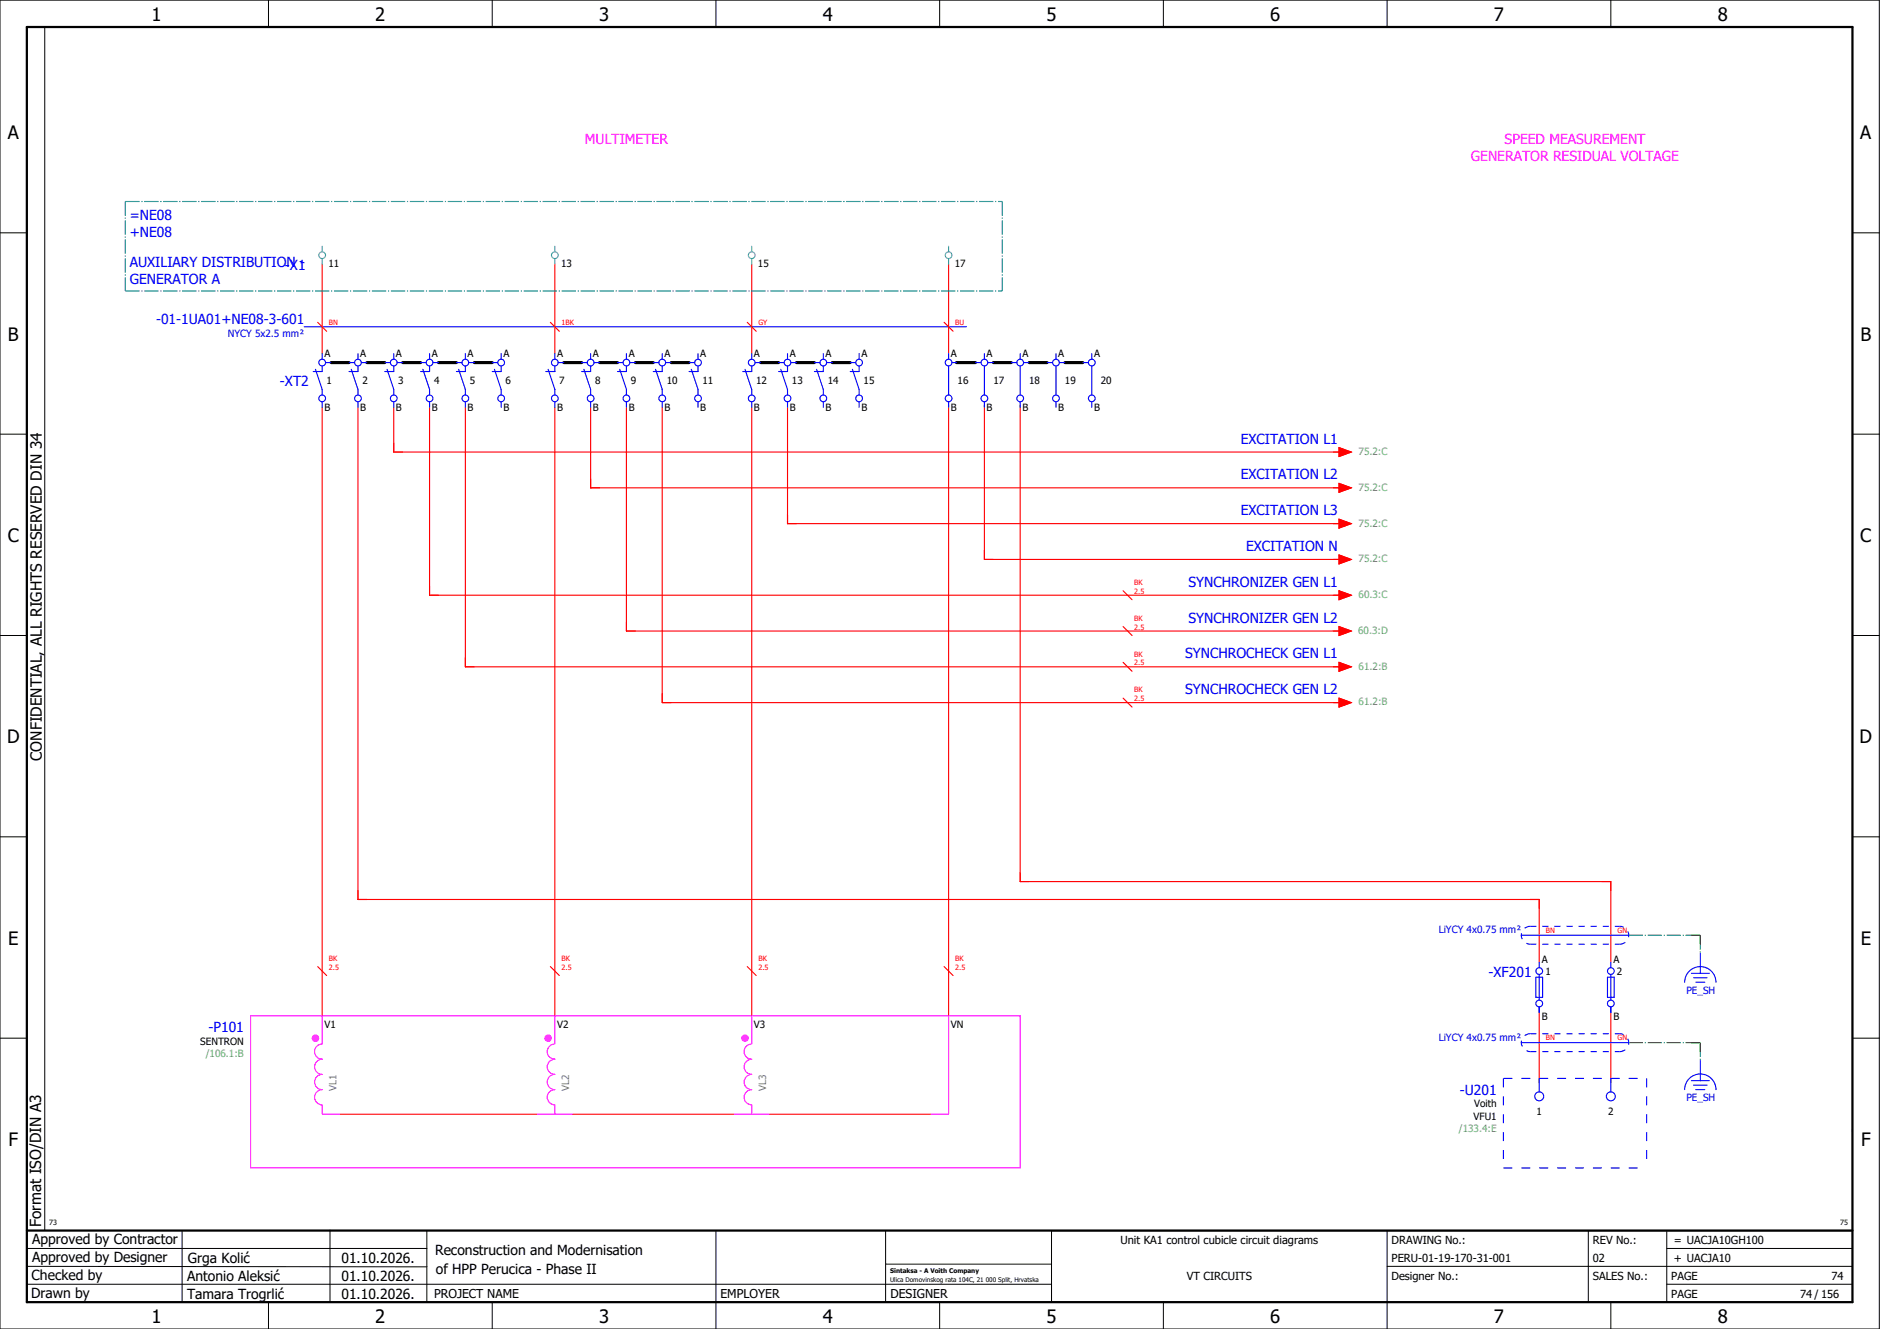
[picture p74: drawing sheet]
<svg xmlns="http://www.w3.org/2000/svg" width="420mm" height="297mm" viewBox="0 0 420 297" stroke-linecap="round" stroke-linejoin="round" font-family="sans-serif">
<defs><g id="words">
<g font-size="4.1">
<text x="33.9" y="4.7">1</text>
<text x="83.9" y="4.7">2</text>
<text x="133.9" y="4.7">3</text>
<text x="183.9" y="4.7">4</text>
<text x="233.9" y="4.7">5</text>
<text x="283.9" y="4.7">6</text>
<text x="333.9" y="4.7">7</text>
<text x="383.9" y="4.7">8</text>
<text x="1.8" y="31.2">A</text>
<text x="415.8" y="31.2">A</text>
<text x="1.8" y="76.2">B</text>
<text x="415.8" y="76.2">B</text>
<text x="1.8" y="121.2">C</text>
<text x="415.8" y="121.2">C</text>
<text x="1.6" y="166.2">D</text>
<text x="415.6" y="166.2">D</text>
<text x="1.8" y="211.2">E</text>
<text x="415.8" y="211.2">E</text>
<text x="1.9" y="256.2">F</text>
<text x="415.9" y="256.2">F</text>
<text x="33.9" y="295.7">1</text>
<text x="83.9" y="295.7">2</text>
<text x="133.9" y="295.7">3</text>
<text x="183.9" y="295.7">4</text>
<text x="233.9" y="295.7">5</text>
<text x="283.9" y="295.7">6</text>
<text x="333.9" y="295.7">7</text>
<text x="383.9" y="295.7">8</text>
</g>
<g font-size="3.4">
<text x="9.4" y="170" transform="rotate(-90 9.4 170)">CONFIDENTIAL, ALL RIGHTS RESERVED DIN 34</text>
<text x="9.2" y="274.3" transform="rotate(-90 9.2 274.3)">Format ISO/DIN A3</text>
</g>
<g font-size="3.1" fill="#f0f">
<text x="130.7" y="32.1">MULTIMETER</text>
<text x="328.8" y="35.9">GENERATOR RESIDUAL VOLTAGE</text>
<text x="336.3" y="32.1">SPEED MEASUREMENT</text>
</g>
<g font-size="3.1" fill="#00f">
<text x="29" y="49.1">=NE08</text>
<text x="29" y="52.9">+NE08</text>
<text x="29" y="59.6">AUXILIARY DISTRIBUTION -</text>
<text x="29" y="63.4">GENERATOR A</text>
<text x="63.7" y="60.3">-X1</text>
<text x="34.9" y="72.4">-01-1UA01+NE08-3-601</text>
<text x="62.6" y="86.3">-XT2</text>
<text x="277.3" y="99.1">EXCITATION L1</text>
<text x="277.3" y="107.1">EXCITATION L2</text>
<text x="277.3" y="115.1">EXCITATION L3</text>
<text x="278.5" y="123.1">EXCITATION N</text>
<text x="265.6" y="131.1">SYNCHRONIZER GEN L1</text>
<text x="265.6" y="139.1">SYNCHRONIZER GEN L2</text>
<text x="264.9" y="147.1">SYNCHROCHECK GEN L1</text>
<text x="264.9" y="155.1">SYNCHROCHECK GEN L2</text>
<text x="332.7" y="218.3">-XF201</text>
<text x="46.6" y="230.6">-P101</text>
<text x="326.2" y="244.6">-U201</text>
</g>
<g font-size="3.1">
<text x="7.2" y="278.1">Approved by Contractor</text>
<text x="97.2" y="280.5">Reconstruction and Modernisation</text>
<text x="7.1" y="286.1">Checked by</text>
<text x="7.2" y="282.1">Approved by Designer</text>
<text x="41.8" y="286.2">Antonio Aleksić</text>
<text x="42" y="282.3">Grga Kolić</text>
<text x="76.3" y="282.3">01.10.2026.</text>
<text x="76.3" y="286.3">01.10.2026.</text>
<text x="97.4" y="284.8">of HPP Perucica - Phase II</text>
<text x="6.9" y="290">Drawn by</text>
<text x="41.8" y="290.3">Tamara Trogrlić</text>
<text x="76.3" y="290.3">01.10.2026.</text>
</g>
<g font-size="2.7">
<text x="97" y="290.1">PROJECT NAME</text>
<text x="161" y="290.1">EMPLOYER</text>
<text x="199" y="290.1">DESIGNER</text>
</g>
<g font-size="2.5">
<text x="250.4" y="278">Unit KA1 control cubicle circuit diagrams</text>
<text x="311" y="278">DRAWING No.:</text>
<text x="356" y="278">REV No.:</text>
<text x="374.1" y="278">= UACJA10GH100</text>
<text x="265.2" y="286">VT CIRCUITS</text>
<text x="311" y="286">Designer No.:</text>
<text x="311" y="282">PERU-01-19-170-31-001</text>
<text x="356" y="286">SALES No.:</text>
<text x="356" y="282">02</text>
<text x="373.5" y="286">PAGE</text>
<text x="374.1" y="282.1">+ UACJA10</text>
<text x="409.3" y="286">74</text>
<text x="373.5" y="290">PAGE</text>
<text x="402.3" y="290">74 / 156</text>
</g>
<g font-size="2.2">
<text x="73.4" y="59.7">11</text>
<text x="125.4" y="59.7">13</text>
<text x="169.4" y="59.7">15</text>
<text x="213.4" y="59.7">17</text>
<text x="72.5" y="79.8">A</text>
<text x="80.5" y="79.8">A</text>
<text x="88.5" y="79.8">A</text>
<text x="96.5" y="79.8">A</text>
<text x="104.5" y="79.8">A</text>
<text x="112.5" y="79.8">A</text>
<text x="124.5" y="79.8">A</text>
<text x="132.5" y="79.8">A</text>
<text x="140.5" y="79.8">A</text>
<text x="148.5" y="79.8">A</text>
<text x="156.5" y="79.8">A</text>
<text x="168.5" y="79.8">A</text>
<text x="176.5" y="79.8">A</text>
<text x="184.5" y="79.8">A</text>
<text x="192.5" y="79.8">A</text>
<text x="212.5" y="79.8">A</text>
<text x="220.5" y="79.8">A</text>
<text x="228.5" y="79.8">A</text>
<text x="236.5" y="79.8">A</text>
<text x="244.5" y="79.8">A</text>
<text x="73" y="85.9">1</text>
<text x="81" y="85.9">2</text>
<text x="89" y="85.9">3</text>
<text x="97" y="85.9">4</text>
<text x="105" y="85.9">5</text>
<text x="113" y="85.9">6</text>
<text x="125" y="85.9">7</text>
<text x="133" y="85.9">8</text>
<text x="141" y="85.9">9</text>
<text x="149" y="85.9">10</text>
<text x="157" y="85.9">11</text>
<text x="169" y="85.9">12</text>
<text x="177" y="85.9">13</text>
<text x="185" y="85.9">14</text>
<text x="193" y="85.9">15</text>
<text x="214" y="85.9">16</text>
<text x="222" y="85.9">17</text>
<text x="230" y="85.9">18</text>
<text x="238" y="85.9">19</text>
<text x="246" y="85.9">20</text>
<text x="72.5" y="91.8">B</text>
<text x="80.5" y="91.8">B</text>
<text x="88.5" y="91.8">B</text>
<text x="96.5" y="91.8">B</text>
<text x="104.5" y="91.8">B</text>
<text x="112.5" y="91.8">B</text>
<text x="124.5" y="91.8">B</text>
<text x="132.5" y="91.8">B</text>
<text x="140.5" y="91.8">B</text>
<text x="148.5" y="91.8">B</text>
<text x="156.5" y="91.8">B</text>
<text x="168.5" y="91.8">B</text>
<text x="176.5" y="91.8">B</text>
<text x="184.5" y="91.8">B</text>
<text x="192.5" y="91.8">B</text>
<text x="212.5" y="91.8">B</text>
<text x="220.5" y="91.8">B</text>
<text x="228.5" y="91.8">B</text>
<text x="236.5" y="91.8">B</text>
<text x="244.5" y="91.8">B</text>
<text x="344.6" y="215.2">A</text>
<text x="360.6" y="215.2">A</text>
<text x="345.4" y="218">1</text>
<text x="361.4" y="218">2</text>
<text x="344.6" y="227.9">B</text>
<text x="360.6" y="227.9">B</text>
<text x="44.7" y="233.5">SENTRON</text>
<text x="72.5" y="229.8">V1</text>
<text x="124.5" y="229.8">V2</text>
<text x="168.5" y="229.8">V3</text>
<text x="212.5" y="229.8">VN</text>
<text x="329.3" y="250.2">VFU1</text>
<text x="329.4" y="247.5">Voith</text>
<text x="343.4" y="249.3">1</text>
<text x="359.4" y="249.3">2</text>
</g>
<g font-size="2.2" fill="#00f">
<text x="50.9" y="75.3">NYCY 5x2.5 mm²</text>
<text x="321.5" y="208.6">LiYCY 4x0.75 mm²</text>
<text x="376.9" y="222.2">PE_SH</text>
<text x="321.5" y="232.6">LiYCY 4x0.75 mm²</text>
<text x="376.9" y="246.2">PE_SH</text>
</g>
<g font-size="2.2" fill="#7ca552">
<text x="303.6" y="101.7">75.2:C</text>
<text x="303.6" y="109.7">75.2:C</text>
<text x="303.6" y="117.7">75.2:C</text>
<text x="303.6" y="125.7">75.2:C</text>
<text x="303.6" y="133.7">60.3:C</text>
<text x="303.5" y="141.7">60.3:D</text>
<text x="303.6" y="149.7">61.2:B</text>
<text x="303.6" y="157.7">61.2:B</text>
<text x="46" y="236.2">/106.1:B</text>
<text x="326" y="252.9">/133.4:E</text>
</g>
<g font-size="2.2" fill="#767676">
<text x="75.2" y="243.9" transform="rotate(-90 75.2 243.9)">VL1</text>
<text x="127.2" y="243.9" transform="rotate(-90 127.2 243.9)">VL2</text>
<text x="171.2" y="243.9" transform="rotate(-90 171.2 243.9)">VL3</text>
</g>
<g font-size="1.6" fill="#f00">
<text x="73.5" y="72.5">BN</text>
<text x="125.5" y="72.5">1BK</text>
<text x="169.5" y="72.5">GY</text>
<text x="213.5" y="72.5">BU</text>
<text x="253.5" y="130.8">BK</text>
<text x="253.5" y="132.7">2.5</text>
<text x="253.5" y="140.7">2.5</text>
<text x="253.5" y="138.8">BK</text>
<text x="253.5" y="148.7">2.5</text>
<text x="253.5" y="146.8">BK</text>
<text x="253.5" y="154.8">BK</text>
<text x="253.5" y="156.7">2.5</text>
<text x="345.5" y="208.5">BN</text>
<text x="361.5" y="208.5">GN</text>
<text x="73.5" y="214.8">BK</text>
<text x="125.5" y="214.8">BK</text>
<text x="169.5" y="214.8">BK</text>
<text x="213.5" y="214.8">BK</text>
<text x="73.5" y="216.7">2.5</text>
<text x="125.5" y="216.7">2.5</text>
<text x="169.5" y="216.7">2.5</text>
<text x="213.5" y="216.7">2.5</text>
<text x="345.5" y="232.5">BN</text>
<text x="361.5" y="232.5">GN</text>
</g>
<g font-size="1.6">
<text x="11" y="273.7">73</text>
<text x="411.2" y="273.7">75</text>
</g>
<g font-size="1.4">
<text x="198.9" y="284.4">Sintaksa - A Voith Company</text>
<text x="198.9" y="286.4">Ulica Domovinskog rata 104C, 21 000 Split, Hrvatska</text>
</g>
</g></defs>
<g fill="none" stroke="#000" stroke-width=".22">
<path d="M0 0h420v297h-420zM10 6v269M60 0v6M110 0v6M160 0v6M210 0v6M260 0v6M310 0v6M360 0v6M0 52h6M414 52h6M0 97h6"/>
<path d="M414 97h6M0 142h6M414 142h6M414 176.3v87.4M0 187h6M414 187h6M0 232h6M414 232h6M6 279h89.4M40.7 275v16M73.7 274.9v16M95.4 275.1v16"/>
<path d="M160 275v22M197.9 275.1v16M310 275v22M355 275v16M372.5 279h41.5M372.5 275v16M414 275h-179v16M6 283l89.4 .1M6 287h229M60 291v6M110 291v6M197.9 282.5h37.1"/>
<path d="M210 291v6M260 291v6M310 283h104M360 291v6M372.5 287h41.5"/>
</g>
<path d="M6 6h408v285h-408zM6 275h408" fill="none" stroke="#000" stroke-width=".5"/>
<g fill="none" stroke="#f00" stroke-width=".25">
<path d="M72 59v20M124 59v20M168 59v20M212 59v20M72 91v136M80 91v110h264v14M88 91v10h212M96 91v42h204M104 91v58h196M124 91v136M132 91v18h168M140 91v50h160"/>
<path d="M148 91v66h152M168 91v136M176 91v26h124M212 90.5v136.5M220 90.5v34.5h80M228 90.5v106.5h132v18M344 225v17M360 225v17M76 249h44M128 249h36M172 249h36"/>
</g>
<path d="M364 209h16M378 209h2M380 209v4M380 209v2M364 233h16M378 233h2M380 233v4M380 233v2" fill="none" stroke="#00be00" stroke-width=".25" stroke-dasharray="3.2 .4 .3 .4" stroke-linecap="butt"/>
<g fill="none" stroke="#000" stroke-width=".7">
<path d="M74 81h4M82 81h4M90 81h4M98 81h4M106 81h4M126 81h4M134 81h4M142 81h4M150 81h4M170 81h4M178 81h4M186 81h4"/>
<path d="M213.8 81h4.2M222 81h4M230 81h4M238 81h4"/>
</g>
<path d="M28 45h196M28 45v20M224 45v20M28 65h196" fill="none" stroke="#007f7f" stroke-width=".25" stroke-dasharray="3.2 .4 .3 .4" stroke-linecap="butt"/>
<g fill="none" stroke="#52a5a5" stroke-width=".25">
<path d="M72 55v1.3M72 57.8v1.2M168 55v1.3M168 57.8v1.2M212 55v1.3M212 57.8v1.2"/>
<circle cx="72" cy="57" r=".75"/>
<circle cx="168" cy="57" r=".75"/>
<circle cx="212" cy="57" r=".75"/>
</g>
<g fill="none" stroke="#00f" stroke-width=".25">
<path d="M72 79v1.3M88 79v1.3M212 79v1.3M220 79v1.3M70.5 82.5l1.5 4.5v1.3M72 81.8v1.2h-2M72 89.8v1.2M72.7 81h1.3M86 81h1.3M86.5 82.5l1.5 4.5v1.3M88 81.8v1.2h-2M88 89.8v1.2"/>
<path d="M88.8 81h1.2M212 81.8v6.5M212 89.8v1.2M212.8 81h1M218 81h1.2M220 81.8v6.5M220 89.8v1.2M220.7 81h1.3"/>
<circle cx="72" cy="81" r=".75"/>
<circle cx="72" cy="89" r=".75"/>
<circle cx="88" cy="81" r=".75"/>
<circle cx="88" cy="89" r=".75"/>
<circle cx="212" cy="89" r=".75"/>
<circle cx="212" cy="81" r=".75"/>
<circle cx="220" cy="89" r=".75"/>
<circle cx="220" cy="81" r=".75"/>
</g>
<path d="M56 227h172v34h-172zM72 227v6.3a1.7 1.7 0 0 0-1.7 1.7 1.7 1.7 0 0 0 1.7 1.7 1.7 1.7 0 0 0-1.7 1.7 1.7 1.7 0 0 0 1.7 1.7 1.7 1.7 0 0 0-1.7 1.7 1.7 1.7 0 0 0 1.7 1.7 1.7 1.7 0 0 0-1.7 1.7 1.7 1.7 0 0 0 1.7 1.7v2.1h4" fill="none" stroke="#f0f" stroke-width=".25"/>
<g fill="#f0f">
<circle cx="70.5" cy="232" r=".83"/>
<circle cx="166.5" cy="232" r=".83"/>
</g>
<path d="M168 227v6.3a1.7 1.7 0 0 0-1.7 1.7 1.7 1.7 0 0 0 1.7 1.7 1.7 1.7 0 0 0-1.7 1.7 1.7 1.7 0 0 0 1.7 1.7 1.7 1.7 0 0 0-1.7 1.7 1.7 1.7 0 0 0 1.7 1.7 1.7 1.7 0 0 0-1.7 1.7 1.7 1.7 0 0 0 1.7 1.7v2.1M212 227v22h-4M164 249h8" fill="none" stroke="#f0f" stroke-width=".25"/>
<path d="M251 132l2 2M251 140l2 2M251 148l2 2M251 156l2 2M71 216l2 2M167 216l2 2M211 216l2 2" fill="none" stroke="#f00" stroke-width=".25"/>
<g fill="none" stroke="#00f" stroke-width=".25">
<path d="M96 79v1.3M104 79v1.3M112 79v1.3M132 79v1.3M140 79v1.3M148 79v1.3M156 79v1.3M168 79v1.3M176 79v1.3M184 79v1.3M192 79v1.3M228 79v1.3"/>
<path d="M236 79v1.3M244 79v1.3M94 81h1.2M94.5 82.5l1.5 4.5v1.3M96 81.8v1.2h-2M96 89.8v1.2M96.8 81h1.2M102 81h1.2M102.5 82.5l1.5 4.5v1.3M104 81.8v1.2h-2M104 89.8v1.2M104.7 81h1.3"/>
<path d="M110 81h1.2M110.5 82.5l1.5 4.5v1.3M112 81.8v1.2h-2M112 89.8v1.2M130 81h1.2M130.5 82.5l1.5 4.5v1.3M132 81.8v1.2h-2M132 89.8v1.2M132.7 81h1.3M138 81h1.2M138.5 82.5l1.5 4.5v1.3M140 81.8v1.2h-2"/>
<path d="M140 89.8v1.2M140.7 81h1.3M146 81h1.3M146.5 82.5l1.5 4.5v1.3M148 81.8v1.2h-2M148 89.8v1.2M148.8 81h1.2M154 81h1.3M154.5 82.5l1.5 4.5v1.3M156 81.8v1.2h-2M156 89.8v1.2M166.5 82.5l1.5 4.5v1.3"/>
<path d="M168 81.8v1.2h-2M168 89.8v1.2M168.7 81h1.3M174 81h1.3M174.5 82.5l1.5 4.5v1.3M176 81.8v1.2h-2M176 89.8v1.2M176.8 81h1.2M182 81h1.3M182.5 82.5l1.5 4.5v1.3M184 81.8v1.2h-2M184 89.8v1.2"/>
<path d="M184.8 81h1.2M190 81h1.2M190.5 82.5l1.5 4.5v1.3M192 81.8v1.2h-2M192 89.8v1.2M226 81h1.2M228 81.8v6.5M228 89.8v1.2M228.7 81h1.3M234 81h1.2M236 81.8v6.5M236 89.8v1.2"/>
<path d="M236.7 81h1.3M242 81h1.3M244 81.8v6.5M244 89.8v1.2M343.2 218.4h1.5v4.5h-1.5zM344 215v1.3M344 217.8v5.7M359.3 218.4h1.5v4.5h-1.5zM360 215v1.3M360 217.8v5.7M344 225v1.3M360 225v1.3"/>
<path d="M344 241v3M360 241v3"/>
<circle cx="96" cy="81" r=".75"/>
<circle cx="96" cy="89" r=".75"/>
<circle cx="104" cy="81" r=".75"/>
<circle cx="104" cy="89" r=".75"/>
<circle cx="112" cy="81" r=".75"/>
<circle cx="112" cy="89" r=".75"/>
<circle cx="132" cy="81" r=".75"/>
<circle cx="132" cy="89" r=".75"/>
<circle cx="140" cy="81" r=".75"/>
<circle cx="140" cy="89" r=".75"/>
<circle cx="148" cy="81" r=".75"/>
<circle cx="148" cy="89" r=".75"/>
<circle cx="156" cy="81" r=".75"/>
<circle cx="156" cy="89" r=".75"/>
<circle cx="168" cy="81" r=".75"/>
<circle cx="168" cy="89" r=".75"/>
<circle cx="176" cy="81" r=".75"/>
<circle cx="176" cy="89" r=".75"/>
<circle cx="184" cy="81" r=".75"/>
<circle cx="184" cy="89" r=".75"/>
<circle cx="192" cy="81" r=".75"/>
<circle cx="192" cy="89" r=".75"/>
<circle cx="228" cy="89" r=".75"/>
<circle cx="228" cy="81" r=".75"/>
<circle cx="236" cy="89" r=".75"/>
<circle cx="236" cy="81" r=".75"/>
<circle cx="244" cy="89" r=".75"/>
<circle cx="244" cy="81" r=".75"/>
<circle cx="344" cy="217" r=".75"/>
<circle cx="360" cy="217" r=".75"/>
<circle cx="344" cy="224.3" r=".75"/>
<circle cx="360" cy="224.3" r=".75"/>
<circle cx="344" cy="245" r="1"/>
<circle cx="360" cy="245" r="1"/>
</g>
<path d="M336 241h32M336 241v20M368 241v20M336 261h32" fill="none" stroke="#00f" stroke-width=".25" stroke-dasharray="2 2" stroke-linecap="butt"/>
<g fill="none" stroke="#52a5a5" stroke-width=".25">
<path d="M124 55v1.3M124 57.8v1.2"/>
<circle cx="124" cy="57" r=".75"/>
</g>
<circle cx="122.5" cy="232" r=".83" fill="#f0f"/>
<path d="M124 227v6.3a1.7 1.7 0 0 0-1.7 1.7 1.7 1.7 0 0 0 1.7 1.7 1.7 1.7 0 0 0-1.7 1.7 1.7 1.7 0 0 0 1.7 1.7 1.7 1.7 0 0 0-1.7 1.7 1.7 1.7 0 0 0 1.7 1.7 1.7 1.7 0 0 0-1.7 1.7 1.7 1.7 0 0 0 1.7 1.7v2.1M120 249h8" fill="none" stroke="#f0f" stroke-width=".25"/>
<g fill="none" stroke="#f00" stroke-width=".25">
<path d="M71 72l2 2M123 72l2 2M167 72l2 2M211 72l2 2M298 101h1.3M298 109h1.3M298 117h1.3M299.3 100l2.7 1-2.7 1zM299.3 108l2.7 1-2.7 1zM299.3 116l2.7 1-2.7 1zM298 125h1.3M298 133h1.3"/>
<path d="M299.3 124l2.7 1-2.7 1zM299.3 132l2.7 1-2.7 1zM298 141h1.3M298 149h1.3M298 157h1.3M299.3 140l2.7 1-2.7 1zM299.3 148l2.7 1-2.7 1zM299.3 156l2.7 1-2.7 1zM123 216l2 2"/>
</g>
<g fill="none" stroke="#00f" stroke-width=".25">
<path d="M68 73h148M80 79v1.3M124 79v1.3M78 81h1.3M78.5 82.5l1.5 4.5v1.3M80 81.8v1.2h-2M80 89.8v1.2M80.8 81h1.2M122.5 82.5l1.5 4.5v1.3M124 81.8v1.2h-2M124 89.8v1.2M124.7 81h1.3"/>
<path d="M340 209h24M376.5 219.5a3.5 3.5 0 0 1 3.5-3.5 3.5 3.5 0 0 1 3.5 3.5M378 217.5h4M378.5 218.5h3M379 219.5h2M380 213v4.5M340 233h24M380 237v4.5M376.5 243.5a3.5 3.5 0 0 1 3.5-3.5 3.5 3.5 0 0 1 3.5 3.5M378 241.5h4M378.5 242.5h3M379 243.5h2"/>
<circle cx="80" cy="81" r=".75"/>
<circle cx="80" cy="89" r=".75"/>
<circle cx="124" cy="81" r=".75"/>
<circle cx="124" cy="89" r=".75"/>
</g>
<path d="M342 211h20M342 207h20M342 207a2 2 0 0 0-2 2 2 2 0 0 0 2 2M362 211a2 2 0 0 0 2-2 2 2 0 0 0-2-2M342 235h20M342 231h20M342 231a2 2 0 0 0-2 2 2 2 0 0 0 2 2M362 235a2 2 0 0 0 2-2 2 2 0 0 0-2-2" fill="none" stroke="#00f" stroke-width=".25" stroke-dasharray="1.4 1.4" stroke-linecap="butt"/>
<g fill="#f00" stroke="#f00" stroke-width=".22">
<path d="M299.3 100l2.7 1-2.7 1z"/>
<path d="M299.3 108l2.7 1-2.7 1z"/>
<path d="M299.3 116l2.7 1-2.7 1z"/>
<path d="M299.3 124l2.7 1-2.7 1z"/>
<path d="M299.3 132l2.7 1-2.7 1z"/>
<path d="M299.3 140l2.7 1-2.7 1z"/>
<path d="M299.3 148l2.7 1-2.7 1z"/>
<path d="M299.3 156l2.7 1-2.7 1z"/>
</g>
<use href="#words"/>
</svg>
